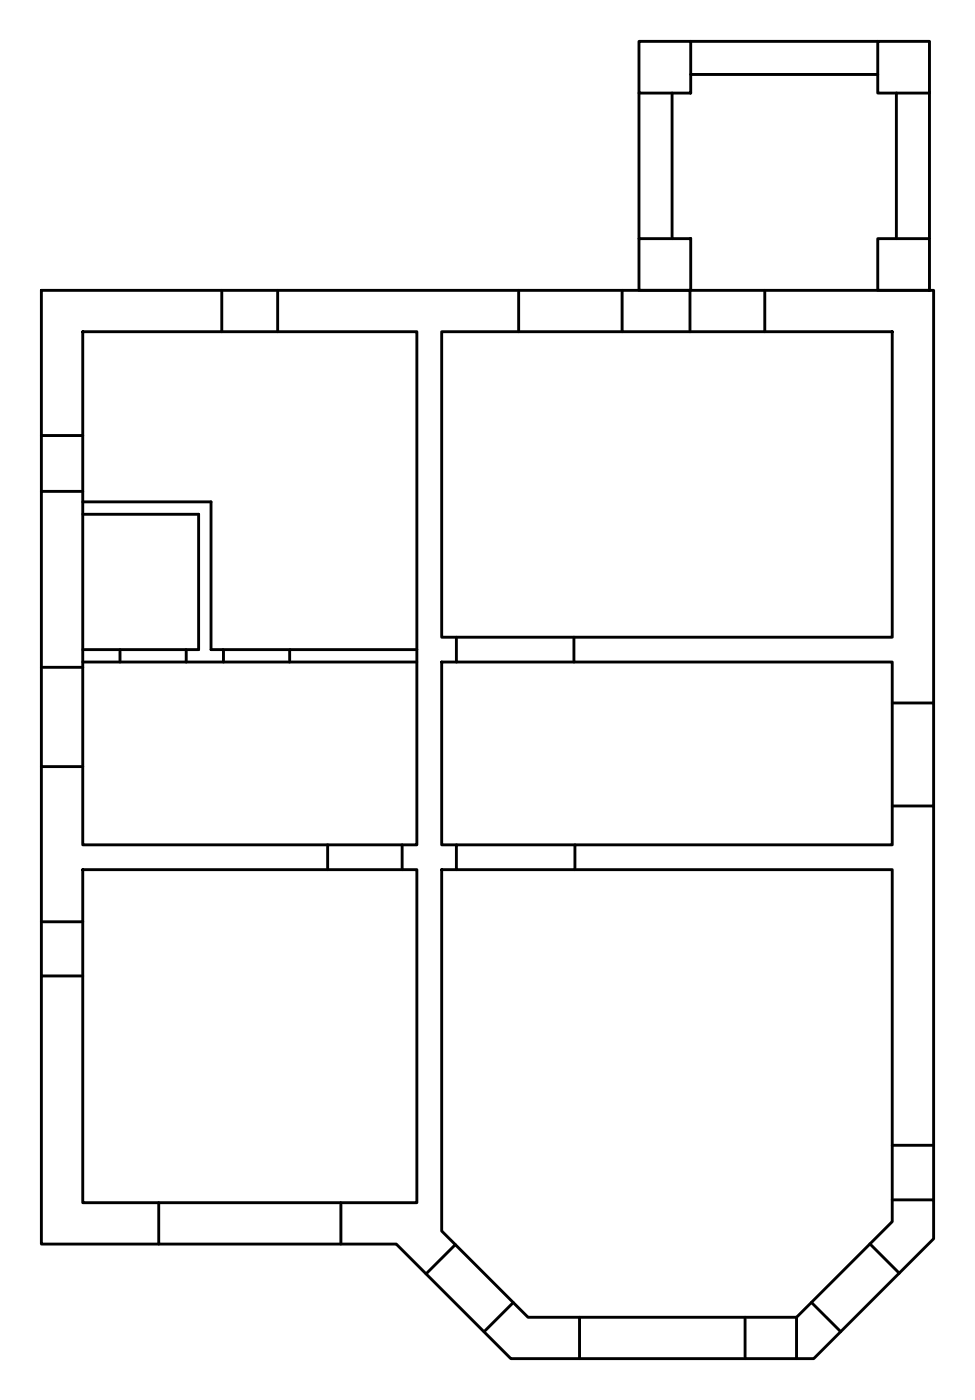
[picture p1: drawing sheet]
<svg xmlns="http://www.w3.org/2000/svg" width="118mm" height="169mm" viewBox="0 0 118 169" stroke-linecap="round" stroke-linejoin="round" font-family="sans-serif">
<g fill="none" stroke="#000" stroke-width=".35">
<path d="M77.2 5h6.3v6.2h-6.3zM77.2 11.2v17.6M81.2 11.2v17.6M83.5 5h22.6M83.5 9h22.6M106.1 5h6.2v6.2h-6.2zM108.3 11.2v17.6M112.3 11.2v17.6M5 35.1h107.8v114.6l-14.5 14.5h-36.6l-13.8-13.8h-42.9zM26.8 35.1v5M33.5 35.1v5M62.7 35.1v5"/>
<path d="M75.2 35.1v5M77.2 28.8h6.3v6.3h-6.3zM83.4 35.1v5M92.4 35.1v5M106.1 28.8h6.2v6.3h-6.2zM5 52.6h5M5 59.4h5M10 40.1h40.4v62h-40.4zM53.4 40.1h54.4v36.9h-54.4zM10 62.2h14v16.3h-14M10 60.7h15.5v17.8h24.9M14.5 78.5v1.5"/>
<path d="M22.5 78.5v1.5M27 78.5v1.5M35 78.5v1.5M55.2 77v3M69.4 77v3M5 80.7h5M5 92.7h5M10 80h40.4M53.4 80h54.4v22.1h-54.4zM107.8 85h5M107.8 97.4h5M5 111.4h5"/>
<path d="M5 118h5M10 105.1h40.4v40.3h-40.4zM39.6 102.1v3M48.6 102.1v3M53.4 105.1h54.4v42.6l-11.6 11.5h-32.4l-10.4-10.4zM55.2 102.1v3M69.5 102.1v3M107.8 138.4h5M19.2 145.4v5M41.2 145.4v5M55 150.5l-3.5 3.5M62 157.5l-3.5 3.5"/>
<path d="M70 159.2v5M90 159.2v5M96.2 159.2v5M98 157.4l3.6 3.6M105.1 150.4l3.6 3.5M107.8 145h5"/>
</g>
</svg>
